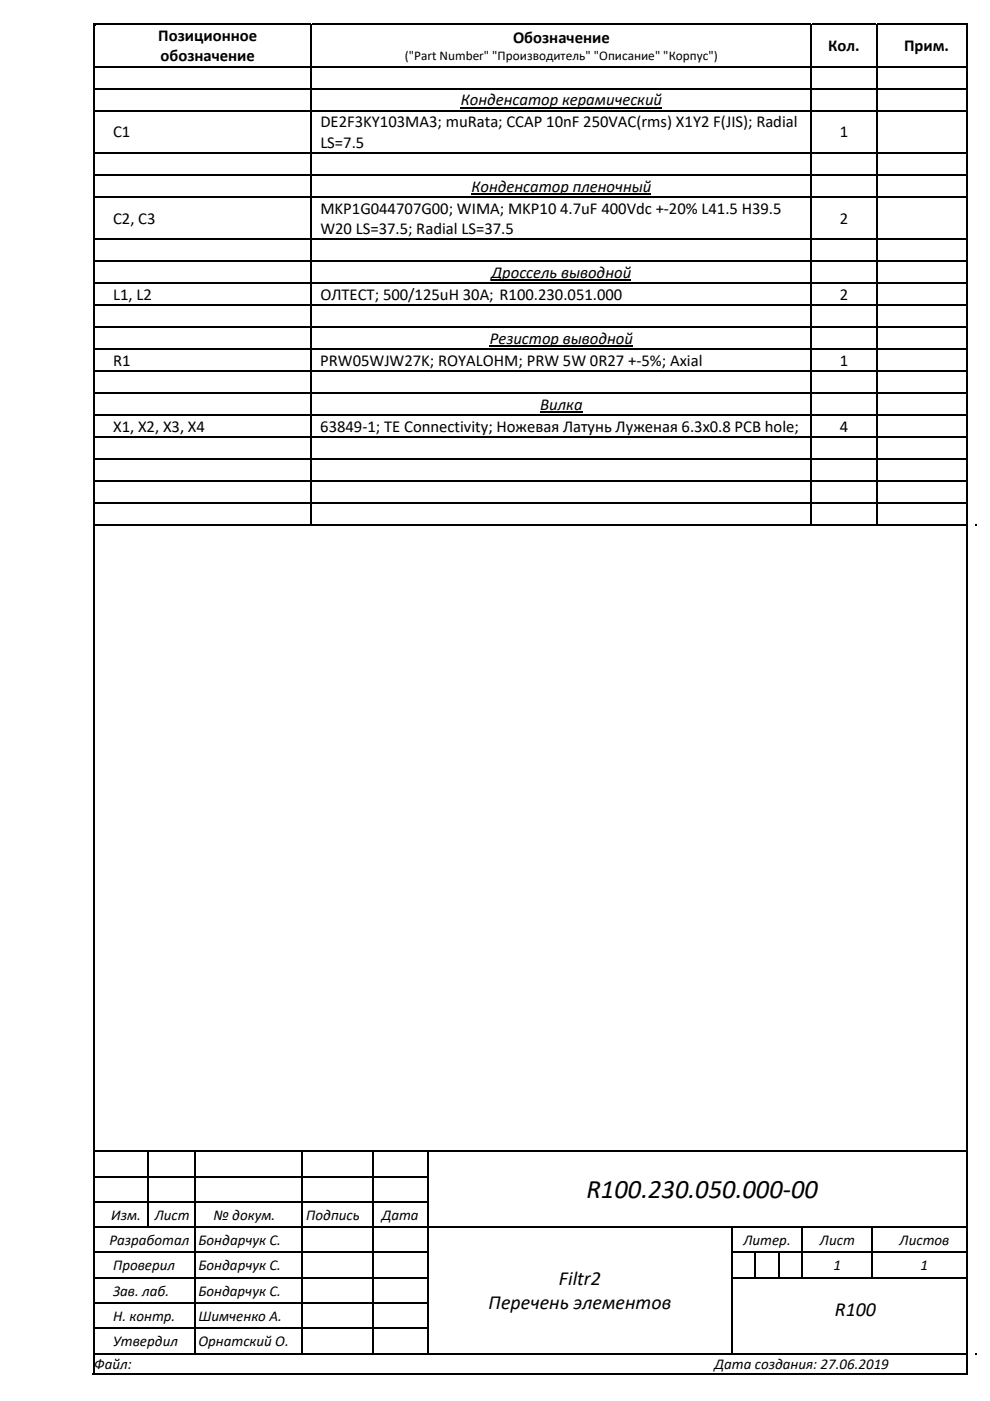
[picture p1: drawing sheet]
<svg xmlns="http://www.w3.org/2000/svg" width="210mm" height="297mm" viewBox="0 0 210 297" stroke-linecap="round" stroke-linejoin="round" font-family="sans-serif">
<defs><g id="words">
<text font-size="5.7" x="124.4" y="254">R100.230.050.000‐00</text>
<g font-size="4.2">
<text x="118.6" y="272.4">Filtr2</text>
<text x="103.6" y="277.6">Перечень элементов</text>
<text x="177.1" y="279.1">R100</text>
</g>
<g font-size="3.5">
<text x="33.6" y="8.7">Позиционное</text>
<text x="108.8" y="9.1">Обозначение</text>
<text x="175.7" y="10.9">Кол.</text>
<text x="191.7" y="10.9">Прим.</text>
<text x="34.1" y="13">обозначение</text>
<text x="97.7" y="22.3">Конденсатор керамический</text>
<text x="24" y="29.1">C1</text>
<text x="67.9" y="27">DE2F3KY103MA3; muRata; CCAP 10nF 250VAC(rms) X1Y2 F(JIS); Radial</text>
<text x="178.1" y="29.1">1</text>
<text x="67.9" y="31.3">LS=7.5</text>
<text x="100" y="40.6">Конденсатор пленочный</text>
<text x="24" y="47.4">C2, C3</text>
<text x="67.9" y="45.3">MKP1G044707G00; WIMA; MKP10 4.7uF 400Vdc +‐20% L41.5 H39.5</text>
<text x="178.1" y="47.4">2</text>
<text x="67.9" y="49.6">W20 LS=37.5; Radial LS=37.5</text>
<text x="104.2" y="58.9">Дроссель выводной</text>
<text x="24" y="63.6">L1, L2</text>
<text x="67.9" y="63.6">ОЛТЕСТ; 500/125uH 30A; R100.230.051.000</text>
<text x="178.1" y="63.6">2</text>
<text x="24" y="77.5">R1</text>
<text x="67.9" y="77.5">PRW05WJW27K; ROYALOHM; PRW 5W 0R27 +‐5%; Axial</text>
<text x="103.9" y="72.9">Резистор выводной</text>
<text x="178.1" y="77.5">1</text>
<text x="114.6" y="86.8">Вилка</text>
<text x="24" y="91.5">X1, X2, X3, X4</text>
<text x="67.9" y="91.5">63849‐1; TE Connectivity; Ножевая Латунь Луженая 6.3х0.8 PCB hole;</text>
<text x="178.1" y="91.5">4</text>
</g>
<g font-size="3.2">
<text x="23.2" y="263.9">Разработал Бондарчук С.</text>
<text x="23.6" y="258.6">Изм.</text>
<text x="32.8" y="258.6">Лист</text>
<text x="45.3" y="258.6">№ докум.</text>
<text x="65" y="258.6">Подпись</text>
<text x="81" y="258.6">Дата</text>
<text x="157.7" y="263.9">Литер.</text>
<text x="173.9" y="263.9">Лист</text>
<text x="190.8" y="263.9">Листов</text>
<text x="24" y="269.3">Проверил</text>
<text x="42.1" y="269.3">Бондарчук С.</text>
<text x="176.8" y="269.3">1</text>
<text x="195.3" y="269.3">1</text>
<text x="24" y="274.7">Зав. лаб.</text>
<text x="42.1" y="274.7">Бондарчук С.</text>
<text x="24" y="280">Н. контр.</text>
<text x="42.1" y="280">Шимченко А.</text>
<text x="24" y="285.4">Утвердил</text>
<text x="42.1" y="285.4">Орнатский О.</text>
<text x="20" y="290.2">Файл:</text>
<text x="151.6" y="290.2">Дата создания: 27.06.2019</text>
</g>
<text font-size="2.8" x="85.9" y="12.8">(&quot;Part Number&quot; &quot;Производитель&quot; &quot;Описание&quot; &quot;Корпус&quot;)</text>
</g></defs>
<g fill="#000">
<path d="M20 5h.3v.4h-.3zM20 14h.3v.3h-.3zM20 18.6h.3v.4h-.3zM65.9 5h.3v.4h-.3zM65.9 14h.3v.3h-.3zM65.9 18.6h.3v.4h-.3zM171.9 5h.4v.4h-.4zM171.9 14h.4v.3h-.4zM171.9 18.6h.4v.4h-.4zM185.8 5h.3v.4h-.3zM185.8 14h.3v.3h-.3zM185.8 18.6h.3v.4h-.3z"/>
<path d="M20 23.3h.3v.3h-.3zM20 32.3h.3v.3h-.3zM20 36.9h.3v.4h-.3zM65.9 23.3h.3v.3h-.3zM65.9 32.3h.3v.3h-.3zM65.9 36.9h.3v.4h-.3zM171.9 23.3h.4v.3h-.4zM171.9 32.3h.4v.3h-.4zM171.9 36.9h.4v.4h-.4zM185.8 23.3h.3v.3h-.3zM185.8 32.3h.3v.3h-.3zM185.8 36.9h.3v.4h-.3z"/>
<path d="M20 41.6h.3v.3h-.3zM20 50.5h.3v.4h-.3zM20 55.2h.3v.4h-.3zM65.9 41.6h.3v.3h-.3zM65.9 50.5h.3v.4h-.3zM65.9 55.2h.3v.4h-.3zM171.9 41.6h.4v.3h-.4zM171.9 50.5h.4v.4h-.4zM171.9 55.2h.4v.4h-.4zM185.8 41.6h.3v.3h-.3zM185.8 50.5h.3v.4h-.3zM185.8 55.2h.3v.4h-.3z"/>
<path d="M20 59.9h.3v.3h-.3zM20 64.5h.3v.4h-.3zM20 69.2h.3v.3h-.3zM20 73.8h.3v.4h-.3zM20 78.5h.3v.4h-.3zM65.9 59.9h.3v.3h-.3zM65.9 64.5h.3v.4h-.3zM65.9 69.2h.3v.3h-.3zM65.9 73.8h.3v.4h-.3zM65.9 78.5h.3v.4h-.3zM171.9 59.9h.4v.3h-.4zM171.9 64.5h.4v.4h-.4z"/>
<path d="M171.9 69.2h.4v.3h-.4zM171.9 73.8h.4v.4h-.4zM171.9 78.5h.4v.4h-.4zM185.8 59.9h.3v.3h-.3zM185.8 64.5h.3v.4h-.3zM185.8 69.2h.3v.3h-.3zM185.8 73.8h.3v.4h-.3zM185.8 78.5h.3v.4h-.3zM20 83.2h.3v.3h-.3zM20 87.8h.3v.4h-.3zM20 92.5h.3v.3h-.3zM20 97.1h.3v.4h-.3z"/>
<path d="M65.9 83.2h.3v.3h-.3zM65.9 87.8h.3v.4h-.3zM65.9 92.5h.3v.3h-.3zM65.9 97.1h.3v.4h-.3zM171.9 83.2h.4v.3h-.4zM171.9 87.8h.4v.4h-.4zM171.9 92.5h.4v.3h-.4zM171.9 97.1h.4v.4h-.4zM185.8 83.2h.3v.3h-.3zM185.8 87.8h.3v.4h-.3zM185.8 92.5h.3v.3h-.3zM185.8 97.1h.3v.4h-.3z"/>
<path d="M20 101.8h.3v.4h-.3zM20 106.4h.3v.4h-.3zM20 111.1h.3v.3h-.3zM65.9 101.8h.3v.4h-.3zM65.9 106.4h.3v.4h-.3zM171.9 101.8h.4v.4h-.4zM171.9 106.4h.4v.4h-.4zM185.8 101.8h.3v.4h-.3zM185.8 106.4h.3v.4h-.3zM206.9 111.1h.4v.3h-.4zM20 243.9h.3v.4h-.3zM20 249.3h.3v.3h-.3z"/>
<path d="M20 254.6h.3v.4h-.3zM31.3 243.9h.3v.4h-.3zM31.3 249.3h.3v.3h-.3zM31.3 254.6h.3v.4h-.3zM41.2 243.9h.4v.4h-.4zM41.2 249.3h.4v.3h-.4zM41.2 254.6h.4v.4h-.4zM63.8 243.9h.4v.4h-.4zM63.8 249.3h.4v.3h-.4zM63.8 254.6h.4v.4h-.4zM79 243.9h.3v.4h-.3zM79 249.3h.3v.3h-.3z"/>
<path d="M79 254.6h.3v.4h-.3zM90.6 243.9h.4v.4h-.4zM90.6 249.3h.4v.3h-.4zM90.6 254.6h.4v.4h-.4zM20 260h.3v.4h-.3zM20 265.4h.3v.3h-.3zM20 270.7h.3v.4h-.3zM20 276.1h.3v.4h-.3zM41.2 260h.4v.4h-.4zM41.2 265.4h.4v.3h-.4zM41.2 270.7h.4v.4h-.4zM41.2 276.1h.4v.4h-.4z"/>
<path d="M63.8 260h.4v.4h-.4zM63.8 265.4h.4v.3h-.4zM63.8 270.7h.4v.4h-.4zM63.8 276.1h.4v.4h-.4zM79 260h.3v.4h-.3zM79 265.4h.3v.3h-.3zM79 270.7h.3v.4h-.3zM79 276.1h.3v.4h-.3zM90.6 260h.4v.4h-.4zM90.6 265.4h.4v.3h-.4zM90.6 270.7h.4v.4h-.4zM90.6 276.1h.4v.4h-.4z"/>
<path d="M155.1 260h.3v.4h-.3zM155.1 265.4h.3v.3h-.3zM155.1 270.7h.3v.4h-.3zM155.1 276.1h.3v.4h-.3zM160 265.4h.4v.3h-.4zM165 265.4h.4v.3h-.4zM170 260h.4v.4h-.4zM170 265.4h.4v.3h-.4zM184.9 260h.3v.4h-.3zM184.9 265.4h.3v.3h-.3zM19.7 291h.3v.4h-.3zM20 281.5h.3v.3h-.3z"/>
<path d="M20 286.8h.3v.3h-.3zM41.2 281.5h.4v.3h-.4zM63.8 281.5h.4v.3h-.4zM79 281.5h.3v.3h-.3zM90.6 281.5h.4v.3h-.4zM155.1 281.5h.3v.3h-.3zM205 291h.3v.4h-.3zM206.9 286.8h.4v.3h-.4z"/>
</g>
<g fill="none" stroke="#000" stroke-width=".34">
<path d="M19.8 5v286M20 5.2h45.9M20.3 14.1h45.6M20.3 18.8h45.6M66 5.4v8.6M66 14.3v4.3M66 19v4.3M66.2 5.2h105.7M66.2 14.1h105.7M66.2 18.8h105.7M172.1 5.4v8.6M172.1 14.3v4.3"/>
<path d="M172.1 19v4.3M172.3 5.2h13.5M172.3 14.1h13.5M172.3 18.8h13.5M185.9 5.4v8.6M185.9 14.3v4.3M185.9 19v4.3M186.1 5.2h18.9M186.1 14.1h18.9M186.1 18.8h18.9M205.2 5v286M20.3 23.5h45.6"/>
<path d="M20.3 32.4h45.6M20.3 37.1h45.6M66 23.6v8.7M66 32.6v4.3M66 37.3v4.3M66.2 23.5h105.7M66.2 32.4h105.7M66.2 37.1h105.7M172.1 23.6v8.7M172.1 32.6v4.3M172.1 37.3v4.3M172.3 23.5h13.5"/>
<path d="M172.3 32.4h13.5M172.3 37.1h13.5M185.9 23.6v8.7M185.9 32.6v4.3M185.9 37.3v4.3M186.1 23.5h18.9M186.1 32.4h18.9M186.1 37.1h18.9M20.3 41.7h45.6M20.3 50.7h45.6M20.3 55.4h45.6M66 41.9v8.6"/>
<path d="M66 50.9v4.3M66 55.6v4.3M66.2 41.7h105.7M66.2 50.7h105.7M66.2 55.4h105.7M172.1 41.9v8.6M172.1 50.9v4.3M172.1 55.6v4.3M172.3 41.7h13.5M172.3 50.7h13.5M172.3 55.4h13.5M185.9 41.9v8.6"/>
<path d="M185.9 50.9v4.3M185.9 55.6v4.3M186.1 41.7h18.9M186.1 50.7h18.9M186.1 55.4h18.9M20.3 60h45.6M20.3 64.7h45.6M20.3 69.3h45.6M20.3 74h45.6M20.3 78.7h45.6M66 60.2v4.3M66 64.9v4.3"/>
<path d="M66 69.5v4.3M66 74.2v4.3M66 78.9v4.3M66.2 60h105.7M66.2 64.7h105.7M66.2 69.3h105.7M66.2 74h105.7M66.2 78.7h105.7M172.1 60.2v4.3M172.1 64.9v4.3M172.1 69.5v4.3M172.1 74.2v4.3"/>
<path d="M172.1 78.9v4.3M172.3 60h13.5M172.3 64.7h13.5M172.3 69.3h13.5M172.3 74h13.5M172.3 78.7h13.5M185.9 60.2v4.3M185.9 64.9v4.3M185.9 69.5v4.3M185.9 74.2v4.3M185.9 78.9v4.3M186.1 60h18.9"/>
<path d="M186.1 64.7h18.9M186.1 69.3h18.9M186.1 74h18.9M186.1 78.7h18.9M20.3 83.3h45.6M20.3 88h45.6M20.3 92.6h45.6M20.3 97.3h45.6M66 83.5v4.3M66 88.2v4.3M66 92.8v4.3M66 97.5v4.3"/>
<path d="M66.2 83.3h105.7M66.2 88h105.7M66.2 92.6h105.7M66.2 97.3h105.7M172.1 83.5v4.3M172.1 88.2v4.3M172.1 92.8v4.3M172.1 97.5v4.3M172.3 83.3h13.5M172.3 88h13.5M172.3 92.6h13.5M172.3 97.3h13.5"/>
<path d="M185.9 83.5v4.3M185.9 88.2v4.3M185.9 92.8v4.3M185.9 97.5v4.3M186.1 83.3h18.9M186.1 88h18.9M186.1 92.6h18.9M186.1 97.3h18.9M20 111.3h45.9M20.3 102h45.6M20.3 106.6h45.6M66 102.2v4.2"/>
<path d="M66 106.8v4.6M66.2 102h105.7M66.2 106.6h105.7M66.2 111.3h105.7M172.1 102.2v4.2M172.1 106.8v4.6M172.3 102h13.5M172.3 106.6h13.5M172.3 111.3h13.5M185.9 102.2v4.2M185.9 106.8v4.6M186.1 102h18.9"/>
<path d="M186.1 106.6h18.9M186.1 111.3h18.9M20 244.1h11.3M20.3 249.4h11M20.3 254.8h11M31.5 244.3v5M31.5 249.6v5M31.5 255v5M31.6 244.1h9.6M31.6 249.4h9.6M31.6 254.8h9.6M41.4 244.3v5"/>
<path d="M41.4 249.6v5M41.4 255v5M41.6 244.1h22.2M41.6 249.4h22.2M41.6 254.8h22.2M64 244.3v5M64 249.6v5M64 255v5M64.2 244.1h14.8M64.2 249.4h14.8M64.2 254.8h14.8M79.1 244.3v5"/>
<path d="M79.1 249.6v5M79.1 255v5M79.3 244.1h11.3M79.3 249.4h11.3M79.3 254.8h11.3M90.8 244.3v5M90.8 249.6v5M90.8 255v5M91 244.1h114M20.3 260.2h20.9M20.3 265.5h20.9M20.3 270.9h20.9"/>
<path d="M20.3 276.3h20.9M41.4 260.4v5M41.4 265.7v5M41.4 271.1v5M41.4 276.5v5M41.6 260.2h22.2M41.6 265.5h22.2M41.6 270.9h22.2M41.6 276.3h22.2M64 260.4v5M64 265.7v5M64 271.1v5"/>
<path d="M64 276.5v5M64.2 260.2h14.8M64.2 265.5h14.8M64.2 270.9h14.8M64.2 276.3h14.8M79.1 260.4v5M79.1 265.7v5M79.1 271.1v5M79.1 276.5v5M79.3 260.2h11.3M79.3 265.5h11.3M79.3 270.9h11.3"/>
<path d="M79.3 276.3h11.3M90.8 260.4v5M90.8 265.7v5M90.8 271.1v5M90.8 276.5v5M91 260.2h64.1M155.2 260.4v5M155.2 265.7v5M155.2 271.1v5M155.2 276.5v5M155.4 260.2h14.6M155.4 265.5h4.6"/>
<path d="M155.4 270.9h49.6M160.2 265.7v5M160.4 265.5h4.6M165.2 265.7v5M165.4 265.5h4.6M170.2 260.4v5M170.2 265.7v5M170.4 260.2h14.5M170.4 265.5h14.5M185 260.4v5M185 265.7v5M185.2 260.2h19.8"/>
<path d="M185.2 265.5h19.8M19.7 291.2h185.6M20 287h21.2M20.3 281.6h20.9M41.4 281.8v5.3M41.6 281.6h22.2M41.6 287h22.2M64 281.8v5.3M64.2 281.6h14.8M64.2 287h14.8M79.1 281.8v5.3M79.3 281.6h11.3"/>
<path d="M79.3 287h11.3M90.8 281.8v5.3M91 287h64.1M155.2 281.8v5.3M155.4 287h49.6"/>
</g>
<path d="M97.7 22.8h42.7M100 41.1h38.1M104.2 59.4h29.7M103.9 73.4h30.4M114.6 87.4h8.9" fill="none" stroke="#000" stroke-width=".23"/>
<use href="#words"/>
</svg>
